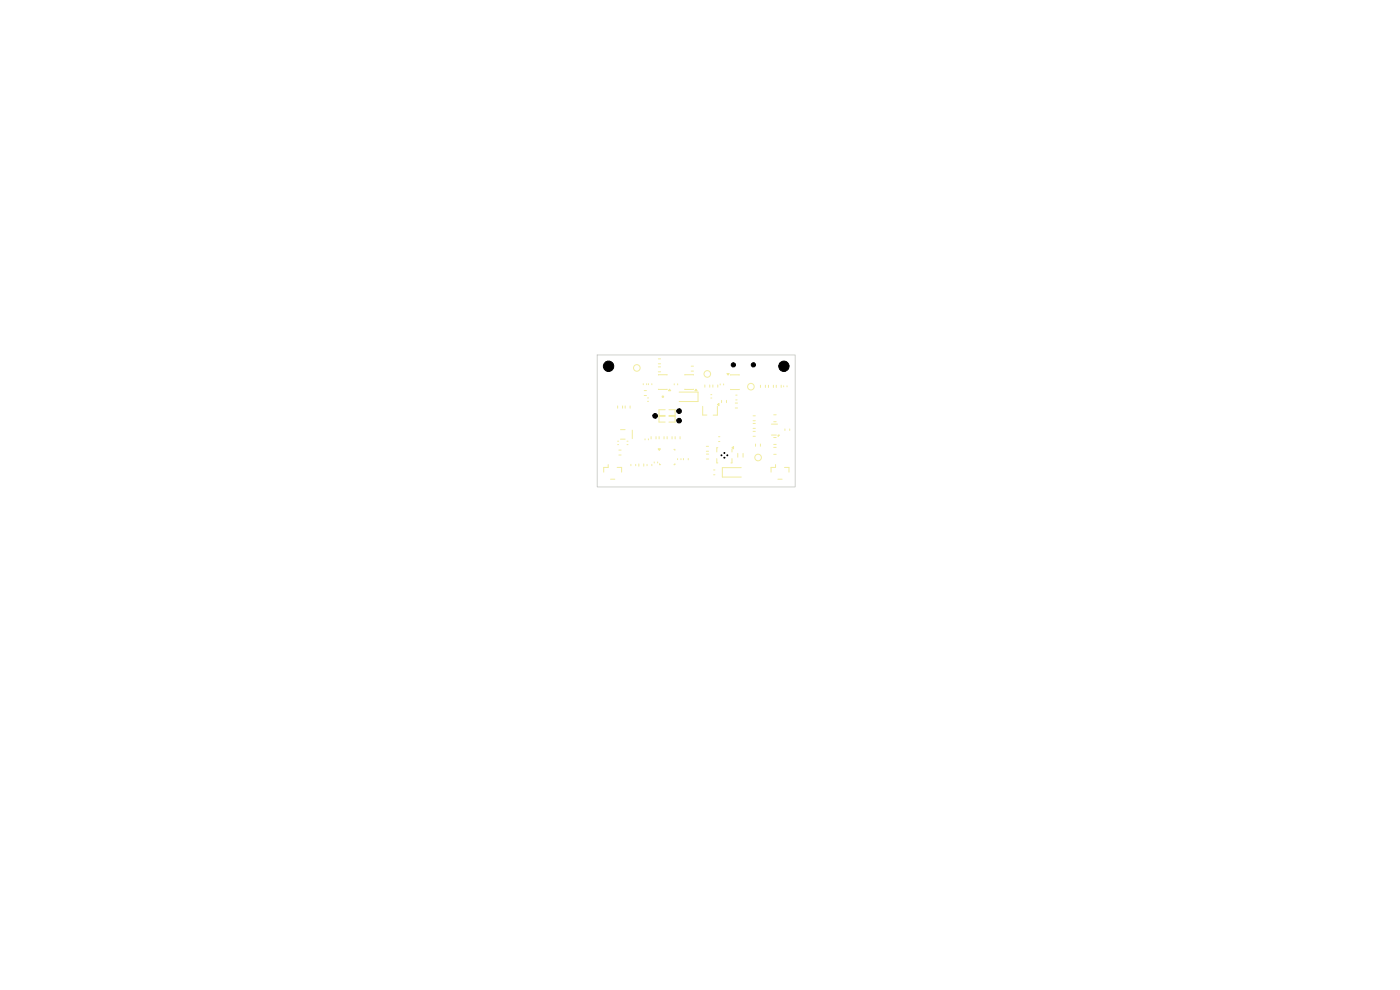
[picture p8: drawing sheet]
<svg xmlns="http://www.w3.org/2000/svg" width="297mm" height="210mm" viewBox="0 0 297 210" stroke-linecap="round" stroke-linejoin="round" font-family="sans-serif">
<g fill="none" stroke="#f2eda1" stroke-width=".21">
<path d="M139.7 76.1h.4M139.7 77.2h.4M139.7 77.8h.4M139.7 78.9h.4M139.7 79.5h1.8M145.3 79.5h1.8M146.6 77.7h.5M146.6 78.7h.5M155 79.6h1.8M129 98.6v.6h-.9v1M130.9 99.2h1v1M131 93.6h.2"/>
<path d="M131 94.3h.2M131 86.1v.5M131.3 95.5h.5M131.3 96.5h.5M131.6 91.1h1M131.6 93.2h1M132.1 86.1v.5M132.6 86.1v.5M133 93.6h.2M133 94.3h.2M133.7 86.1v.5M133.8 98.5v.3"/>
<path d="M134.1 91.3v1.8M134.9 98.5v.3M135.5 98.4v.5M136.5 81.4v.2M136.6 98.4v.5M136.7 82.9h.4M136.7 83.9h.4M136.8 93.1v.2M137.2 81.4v.2M137.3 98.5v.3M137.4 84.4h.2M137.4 85.1h.2"/>
<path d="M137.6 93.1v.2M137.6 81.4v.2M138.1 92.6v.5M138.3 81.4v.2M138.3 98.5v.3M138.8 98v.2M139.2 92.6v.5M139.5 98v.2M139.7 82.6h1.8M139.8 92.6v.5M139.9 98.4v.2h.2M140.9 92.6v.5"/>
<path d="M141.1 86.9h-1.3v1.2h1.3M141.1 88.3h-1.3v1.2h1.3M141.5 92.6v.5M141.9 88.3h1.3v1.2h-1.3M141.9 86.9h1.3v1.2h-1.3M142.6 92.6v.5M143 95.3h.2v.2M143 81.4v.2M143.2 98.4v.2h-.2M143.2 92.6v.5M143.7 97.3v.2M143.8 81.4v.2"/>
<path d="M144.1 83.2h4v2h-4M144.3 92.6v.5M144.5 97.3v.2M145 97.3v.2M145.3 82.6h1.8M146 97.3v.2M149.1 86.2v1.8h.9M149.5 81.7v.4M149.8 94.7h.5M149.8 95.7h.5M149.9 96.3h.4M149.9 97.4h.4"/>
<path d="M150.6 81.7v.4M150.8 83.7h.2M150.8 84.4h.2M151.2 81.7v.4M151.4 99.7h.3M152.1 97.3v.9h.2M152.2 86.2v1.9h-.9M152.3 81.7v.4M152.3 95h-.2v.9M152.4 92.6h.3M152.4 93.7h.3M152.8 81.4v.3"/>
<path d="M153.1 84.9v.5M153.5 81.4v.3M154.1 84.9v.5M155 82.6h1.8M155.3 97.3v.9h-.2M155.3 95.3v.6M156 85.5h.5M156 86.5h.5M156.1 83.8h.3M156.1 84.8h.3M156.5 96.2v.8M157.2 99.2h-4v2h4"/>
<path d="M157.6 96.2v.8M159.8 88.2h.4M159.8 89.3h.4M159.8 91.5h.4M159.8 92.6h.4M159.8 89.8h.4M159.8 90.9h.4M160.3 94.2v.5M161.3 94.2v.5M161.3 81.7v.5M162.4 81.7v.5M163 81.7v.5"/>
<path d="M163.6 90h1.3M163.6 92.3h1.1M164.1 81.7v.5M164.1 88h.6M164.1 89.5h.6M164.1 94.3h.6M164.1 92.8h.6M164.1 94.9h.6M164.1 96.4h.6M164.5 98.6v.6h-.9v1M164.7 81.7v.5M165.7 81.7v.5"/>
<path d="M166.2 81.8v.3M166.4 99.2h1v1M166.5 91v.3M167 81.8v.3M167.5 91v.3M129.5 101.7h.9M151.4 100.7h.3M165 101.7h.9"/>
<circle cx="135.1" cy="78" r=".7"/>
<circle cx="150" cy="79.3" r=".7"/>
<circle cx="159.3" cy="82" r=".7"/>
<circle cx="160.8" cy="97" r=".7"/>
</g>
<g fill="#f2eda1" stroke="#f2eda1" stroke-width=".21">
<path d="M147.6 82.6l.3 .3h-.5z"/>
<path d="M152.2 85.8l.3-.2v.5z"/>
<path d="M139.6 95.2h.5l-.2 .3z"/>
<path d="M155.3 95l.3-.3v.5z"/>
<path d="M154.2 79.2h.5l-.3 .4z"/>
<path d="M165.1 92.3h.2l-.2 .3z"/>
<path d="M142 82.6l.3 .3h-.5z"/>
<circle cx="140.6" cy="84.1" r=".16"/>
</g>
<path d="M126.7 75.3h42v28h-42z" fill="none" stroke="#d0d2cd" stroke-width=".21"/>
<g fill="#000" stroke="#000" stroke-width=".21">
<circle cx="129.1" cy="77.7" r="1.1"/>
<circle cx="155.6" cy="77.4" r=".45"/>
<circle cx="159.8" cy="77.4" r=".45"/>
<circle cx="166.3" cy="77.7" r="1.1"/>
<circle cx="139" cy="88.2" r=".5"/>
<circle cx="144.1" cy="89.2" r=".5"/>
<circle cx="144.1" cy="87.2" r=".5"/>
<circle cx="153" cy="96.6" r=".1"/>
<circle cx="153.7" cy="96.1" r=".1"/>
<circle cx="153.7" cy="97.1" r=".1"/>
<circle cx="154.3" cy="96.6" r=".1"/>
</g>
</svg>
